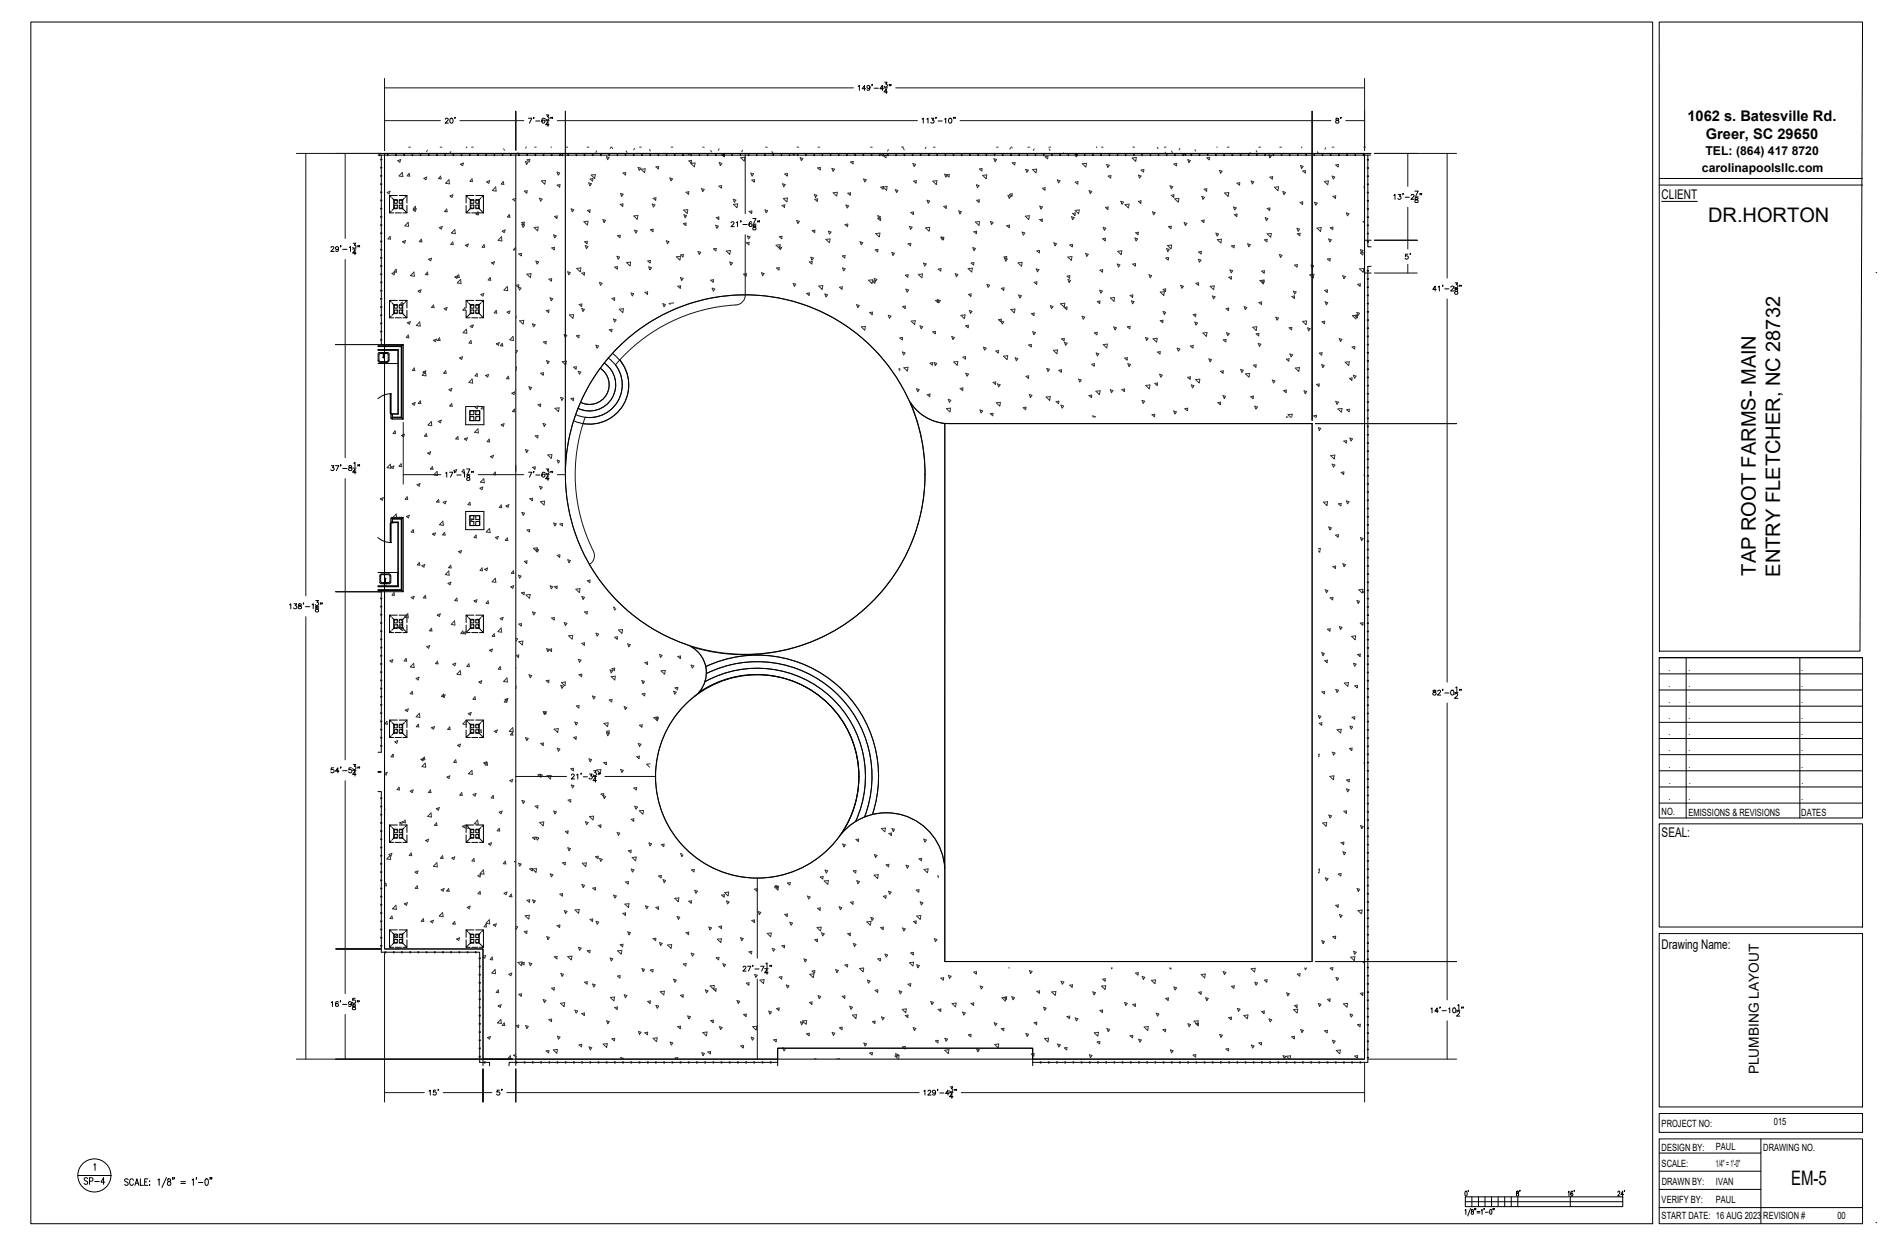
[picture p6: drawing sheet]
<svg xmlns="http://www.w3.org/2000/svg" width="914mm" height="610mm" viewBox="0 0 914 610" stroke-linecap="round" stroke-linejoin="round" font-family="sans-serif">
<defs><g id="words">
<g font-size="9.7">
<text x="827" y="107">DR.HORTON</text>
<text x="850" y="279" transform="rotate(-90 850 279)">TAP ROOT FARMS- MAIN</text>
<text x="862" y="279" transform="rotate(-90 862 279)">ENTRY FLETCHER, NC 28732</text>
<text x="867" y="574">EM-5</text>
</g>
<g font-size="7.1">
<text x="817" y="59">1062 s. Batesville Rd.</text>
<text x="826" y="67">Greer, SC 29650</text>
</g>
<text font-size="6.7" x="851" y="520" transform="rotate(-90 851 520)">PLUMBING LAYOUT</text>
<g font-size="6.5">
<text x="804" y="96">CLIENT</text>
<text x="909" y="133" transform="rotate(-90 909 133)">.</text>
<text x="804" y="405">SEAL:</text>
<text x="804" y="460">Drawing Name:</text>
<text x="909" y="593" transform="rotate(-90 909 593)">.</text>
</g>
<g font-size="5.9">
<text x="826" y="75">TEL: (864) 417 8720</text>
<text x="824" y="83">carolinapoolsllc.com</text>
</g>
<g font-size="4.8">
<text x="808" y="325">.</text>
<text x="817" y="325">.</text>
<text x="872" y="325">.</text>
<text x="808" y="333">.</text>
<text x="817" y="333">.</text>
<text x="872" y="333">.</text>
<text x="808" y="340">.</text>
<text x="817" y="340">.</text>
<text x="872" y="340">.</text>
<text x="808" y="348">.</text>
<text x="817" y="348">.</text>
<text x="872" y="348">.</text>
<text x="808" y="356">.</text>
<text x="817" y="356">.</text>
<text x="872" y="356">.</text>
<text x="808" y="364">.</text>
<text x="817" y="364">.</text>
<text x="872" y="364">.</text>
<text x="808" y="372">.</text>
<text x="817" y="372">.</text>
<text x="872" y="372">.</text>
<text x="808" y="380">.</text>
<text x="817" y="380">.</text>
<text x="872" y="380">.</text>
<text x="808" y="387">.</text>
<text x="817" y="387">.</text>
<text x="872" y="387">.</text>
<text x="804" y="395">NO.</text>
<text x="817" y="395">EMISSIONS &amp; REVISIONS</text>
<text x="872" y="395">DATES</text>
<text x="804" y="545">PROJECT NO:</text>
<text x="859" y="545">015</text>
<text x="804" y="557">DESIGN BY:</text>
<text x="831" y="557">PAUL</text>
<text x="854" y="557">DRAWING NO.</text>
<text x="804" y="565">SCALE:</text>
<text x="831" y="565">1/4&quot; = 1'-0&quot;</text>
<text x="804" y="574">DRAWN BY:</text>
<text x="831" y="574">IVAN</text>
<text x="804" y="583">VERIFY BY:</text>
<text x="831" y="583">PAUL</text>
<text x="804" y="590">START DATE: 16 AUG 2023</text>
<text x="854" y="590">REVISION #</text>
<text x="889" y="590">00</text>
</g>
</g></defs>
<!-- layer: 0 -->
<g fill="none" stroke="#000" stroke-width=".48">
<path d="M428 40h1v1a.8 .8 0 0 1 0 1 .8 .8 0 0 1-1 0M216 58v-1l1 1-2 2h2M220 57h.1M256 57h1l-1 3M258 57h.1M259 59h2M264 58v-1a1.1 1.1 0 0 0-2 1 1.1 1.1 0 0 0 1 2 1 1 0 0 0 0-2 .7 .7 0 0 0-1 1M264 58h2M264 56h2l-1 1a.8 .8 0 0 1 1 1 1 1 0 0 1-2 0M267 57h.1M268 57h-1M415 42l1-1v3"/>
<path d="M419 43h-2l1-2v3M421 42a.7 .7 0 0 1-1 1 .7 .7 0 0 1 0-1 .7 .7 0 0 1 1 0v2l-1-1M422 41v1M423 43h2M428 43h-2l1-2v3M428 43h2M430 45h-2l1-2v2M431 41l-1 1M431 41v1M446 58l1-1v3M449 58v-1v3M451 57h1l-1 1a.8 .8 0 0 1 1 1 .8 .8 0 0 1-1 1 .8 .8 0 0 1 0-1"/>
<path d="M453 57h.1M454 59h2M457 58l1-1v3M462 57h.1M647 57v1a1 1 0 0 1 1 0 1 1 0 0 1 0 2h-1a1.2 1.2 0 0 1 0-2 1.2 1.2 0 0 1 1 0zM649 57h.1M183 74h481M183 75h.1M184 75h.1M184 75h3M184 77h1M185 75v2"/>
<path d="M185 78v3M185 77h-1M186 74v89M187 75h1M188 75h-1M188 75h3M191 75h1M192 75h-1M192 75h3M195 75h1M196 75h-1M196 75h3"/>
<path d="M199 75h1M200 75h-1M200 75h3M203 75h1M204 75h-1M204 75h3M207 75h1M208 75h-1M208 75h3M211 75h1M212 75h-1M212 75h3"/>
<path d="M215 75h1M216 75h-1M216 75h3M219 75h1M220 75h-1M220 75h3M223 75h1M224 75h-1M224 75h3M227 75h1M228 75h-1M228 75h3"/>
<path d="M231 75h1M232 75h-1M232 75h3M235 75h1M236 75h-1M236 75h3M239 75h.1M240 75h3M243 75h.1M244 75h3M247 75h.1M248 75h3"/>
<path d="M250 74v442M251 75h.1M252 75h3M255 75h.1M255 75h4M259 75h.1M259 75h4M263 75h.1M263 75h4M266 60h-2l1-1v2M267 75h.1M267 75h4"/>
<path d="M271 75h.1M271 75h4M275 75h.1M275 75h4M279 75h.1M279 75h3M283 75h.1M283 75h3M287 75h.1M287 75h3M291 75h.1M291 75h3"/>
<path d="M295 75h.1M295 75h3M299 75h.1M299 75h3M303 75h.1M303 75h3M307 75h.1M307 75h3M311 75h.1M311 75h3M315 75h.1M315 75h3"/>
<path d="M318 75h1M319 75h-1M319 75h3M322 75h1M323 75h-1M323 75h3M326 75h1M327 75h-1M327 75h3M330 75h1M331 75h-1M331 75h3"/>
<path d="M334 75h1M335 75h-1M335 75h3M338 75h1M339 75h-1M339 75h3M342 75h1M343 75h-1M343 75h3M346 75h1M347 75h-1M347 75h3"/>
<path d="M350 75h1M351 75h-1M351 75h3M354 75h1M355 75h-1M355 75h3M358 75h1M359 75h-1M359 75h3M362 75h1M363 75h-1M363 75h3"/>
<path d="M366 75h1M367 75h-1M367 75h3M370 75h.1M371 75h3M374 75h.1M375 75h3M378 75h.1M379 75h3M382 75h.1M383 75h3M386 75h.1"/>
<path d="M386 75h4M390 75h.1M390 75h4M394 75h.1M394 75h4M398 75h.1M398 75h4M402 75h.1M402 75h4M406 75h.1M406 75h4M410 75h.1"/>
<path d="M410 75h3M414 75h.1M414 75h3M418 75h.1M418 75h3M422 75h.1M422 75h3M426 75h.1M426 75h3M430 75h.1M430 75h3M434 75h.1"/>
<path d="M434 75h3M438 75h.1M438 75h3M442 75h.1M442 75h3M445 75h1M446 75h-1M446 75h3M449 75h1M450 75h-1M450 75h3M453 75h1"/>
<path d="M454 75h-1M454 75h3M457 75h1M458 75h-1M458 75h3M461 75h1M462 75h-1M462 75h3M465 75h1M466 75h-1M466 75h3M469 75h1"/>
<path d="M470 75h-1M470 75h3M473 75h1M474 75h-1M474 75h3M477 75h1M478 75h-1M478 75h3M481 75h1M482 75h-1M482 75h3M485 75h1"/>
<path d="M486 75h-1M486 75h3M489 75h1M490 75h-1M490 75h3M493 75h1M494 75h-1M494 75h3M497 75h.1M498 75h3M501 75h.1M502 75h3"/>
<path d="M505 75h.1M506 75h3M509 75h.1M510 75h3M513 75h.1M513 75h4M517 75h.1M517 75h4M521 75h.1M521 75h4M525 75h.1M525 75h4"/>
<path d="M529 75h.1M529 75h4M533 75h.1M533 75h4M537 75h.1M537 75h3M541 75h.1M541 75h3M545 75h.1M545 75h3M549 75h.1M549 75h3"/>
<path d="M553 75h.1M553 75h3M557 75h.1M557 75h3M561 75h.1M561 75h3M565 75h.1M565 75h3M569 75h.1M569 75h3M572 75h1M573 75h-1"/>
<path d="M573 75h3M576 75h1M577 75h-1M577 75h3M580 75h1M581 75h-1M581 75h3M584 75h1M585 75h-1M585 75h3M588 75h1M589 75h-1"/>
<path d="M589 75h3M592 75h1M593 75h-1M593 75h3M596 75h1M597 75h-1M597 75h3M600 75h1M601 75h-1M601 75h3M604 75h1M605 75h-1"/>
<path d="M605 75h3M608 75h1M609 75h-1M609 75h3M612 75h1M613 75h-1M613 75h3M616 75h1M617 75h-1M617 75h3M620 75h1M621 75h-1"/>
<path d="M621 75h3M624 75h.1M625 75h3M628 75h.1M629 75h3M632 75h.1M633 75h3M636 75h.1M637 75h3M640 75h.1M640 75h4M644 75h.1"/>
<path d="M644 75h4M648 75h.1M648 75h4M652 75h.1M652 75h4M656 75h.1M656 75h4M660 75h.1M660 75h4M661 74v439h-411M662 77v1M662 75v2"/>
<path d="M662 78v3M184 97h1M184 93h1M184 89h1M184 85h1M184 81h1M185 82v3M185 86v3M185 90v3M185 94v3M185 98v3M185 97h-1"/>
<path d="M185 93h-1M185 89h-1M185 85h-1M185 81h-1M189 95v8v-1M190 96l1 1M191 97h1v1h-1zM191 99h1v2h-1zM192 95h-3v1M192 97h-1v4h1M193 97h2v1h-2zM193 99h2v2h-2z"/>
<path d="M193 95h4M193 97h2v4h-2M196 96l-1 1M197 95l-1 1M197 95v3M197 99v4M226 99v4l2-2M226 95v3M227 96l1 1M228 97h1v1h-1zM228 99h1v2h-1zM229 95h-3v1"/>
<path d="M229 97h-1v4h1M230 97h2v1h-2zM230 99h2v2h-2zM230 95h4M230 97h2v4h-2M233 96l-1 1M233 96l1-1v8M662 97h.1M662 93h.1M662 89h.1M662 85v1M662 81v1"/>
<path d="M662 82v3M662 86v3M662 90v3M662 94v3M662 98v3M675 95v-1v3M677 94h1l-1 1a.8 .8 0 0 1 1 1 .8 .8 0 0 1-1 0M679 94h.1M680 96h2M683 95l1-1v1l-1 2h2M685 93h1l-1 2M685 95h1"/>
<path d="M685 96v1a1 1 0 0 1 1 0 1 1 0 0 1 0 1h-1l1-2zM688 94h-1M688 94h.1M160 120l1-1 1 1-2 2h2M165 119v1M169 120l1-1v3M171 118h1v1a.8 .8 0 0 1 0 1 .8 .8 0 0 1-1 0M173 119v1M174 119v1M184 117h1M184 113h1M184 109h1"/>
<path d="M184 105h1M184 101h1M185 102v3M185 105v4M185 109v4M185 113v4M185 117v4M185 117h-1M185 113h-1M185 109h-1M185 105h-1M185 101h-1"/>
<path d="M189 103h2M191 101l-1 1M191 103h3M195 101l2 2h-2M226 103h2M228 103h3M232 101l2 2h-2M354 108l1-1v1l-1 2h1M356 108l1-1v3M359 107l-1 1M360 109h2M364 108v-1a1.1 1.1 0 0 0-1 2 1.1 1.1 0 0 0 1 1 1 1 0 0 0 0-2 .7 .7 0 0 0-1 1"/>
<path d="M364 106h2l-1 2M364 109h2M365 109v1a1 1 0 0 1 1 0 1 1 0 0 1 0 1h-2l2-1zM367 107v1M368 107l-1 1M661 116h3M662 117h.1M662 113h.1M662 109h.1M662 105h.1M662 101h.1M662 118v2h2"/>
<path d="M662 102v3M662 106v3M662 110v3M662 114v3M164 120a.7 .7 0 0 1-1 1 .7 .7 0 0 1 0-1 .7 .7 0 0 1 1 0v2l-1-1M166 121h2M171 121h1M172 123h-1l1-2v2M184 137h1M184 133h1M184 129h1M184 125h1"/>
<path d="M184 121h1M185 121v4M185 125v4M185 129v3M185 133v3M185 137v3M185 137h-1M185 133h-1M185 129h-1M185 125h-1M185 121h-1M661 132h3"/>
<path d="M662 139h.1M662 135h.1M662 131h.1M662 132v3M662 136v3M662 140v3M664 129h-2v2M682 123h-2v1a1 1 0 0 1 2 0 .8 .8 0 0 1-1 1 .8 .8 0 0 1-1 0M683 123h.1M696 139h1v2M698 138v1M699 140h2"/>
<path d="M702 139h1h1l-2 2h2M704 140h2M704 137h2l-1 1a.8 .8 0 0 1 0 1 .8 .8 0 0 1-1 0M707 138v1M184 156l1 1M184 152l1 1M184 148l1 1M184 144l1 1M184 141h1M185 141v3M185 145v3M185 149v3"/>
<path d="M185 153v3M185 157v3M185 156l-1 1M185 152l-1 1M185 148l-1 1M185 144l-1 1M185 141h-1M189 145v9v-1M189 154h2M190 147l1 1M191 148h1v1h-1zM191 150h1v2h-1z"/>
<path d="M191 152l-1 1M191 154h3M192 145h-3v1M192 147h-1v5h1M193 148h2v1h-2zM193 150h2v2h-2zM193 147h2v5h-2M193 145h4M195 152l2 2h-2M196 147l-1 1M197 145v4M197 150v4"/>
<path d="M197 145l-1 1M226 150v4l2-2M226 145v4M226 154h2M227 147l1 1M228 148h1v1h-1zM228 150h1v2h-1zM228 154h3M229 145h-3v1M229 147h-1v5h1M230 148h2v1h-2zM230 150h2v2h-2z"/>
<path d="M230 147h2v5h-2M230 145h4M232 152l2 2h-2M233 147l-1 1M233 146l1-1v9M662 159h.1M662 155h.1M662 151h.1M662 147h.1M662 143h.1M662 144v3M662 147v4"/>
<path d="M662 151v4M662 155v4M662 159v4M695 140h-1l1-1v2M704 140v1l2 1a.8 .8 0 0 1-1 1 .8 .8 0 0 1-1-1l2-1v-1zM183 169h10v31h-3v2h5M183 168h11v34h-4M183 167h12M183 169h10v32h-3M183 176h10M183 170h10M184 171l-1 1v2l1 1"/>
<path d="M184 171h2M184 164l1 1M184 160l1 1M185 161v3M185 165v2M185 171h.1M185 164l-1 1M185 160l-1 1M186 172h.1M186 173v-2v2M186 171h2v1M186 171h.1"/>
<path d="M188 174l-1 1h-3M188 172v2M188 171h-5v4h1h3l1-1M188 171v3M195 167v35v1h-5M195 167v36M291 178a10 10 0 0 1 3 13 10 10 0 0 1-13 4M292 176a13 13 0 0 1 4 17 13 13 0 0 1-16 5M294 173a16 16 0 0 1 5 21 16 16 0 0 1-20 7M296 171a19 19 0 0 1 6 25 19 19 0 0 1-24 8M662 179h.1M662 175h.1"/>
<path d="M662 171h.1M662 167h.1M662 163h.1M662 163v4M662 167v4M662 171v3M662 175v3M662 179v3M186 198v138M189 191v9zM189 191h-3l-3 2M225 197h9v9h-9z"/>
<path d="M227 199h2v2h-2zM227 199h5v5h-5zM230 199h2v2h-2zM662 198v1M662 194v1M662 190v1M662 187h.1M662 183h.1M662 183v3M662 187v3M662 191v3M662 195v3"/>
<path d="M662 199v3M189 200h1v3l-1-1zM227 202h2v2h-2zM230 202h2v2h-2zM457 205a23 23 0 0 1-16-10 88 88 0 0 1-16 93 88 88 0 0 1-90 25 14 14 0 0 1 3 22 49 49 0 0 1 63 6 49 49 0 0 1 6 63 28 28 0 0 1 31-9 28 28 0 0 1 19 25v-215M457 205h178v261h-178zM662 218v1M662 214v1M662 210v1M662 206v1M662 202v1M662 203v3"/>
<path d="M662 207v3M662 211v3M662 215v3M662 219v3M160 225h2l-1 1a.8 .8 0 0 1 1 1 .8 .8 0 0 1-1 1 .8 .8 0 0 1-1-1M162 225h2l-1 3M165 225v1M166 227h2M169 226l1 1a.7 .7 0 0 1-1 1 .7 .7 0 0 1 0-1l1-1zM171 227h1M171 224h1v2M172 229h-1l1-2v2"/>
<path d="M173 225v1M174 225v1M216 229v2M218 229h1l-1 2M220 228v1M221 230h2M224 229h1v2M226 227h1l-1 2M226 230h1M226 230v1a1 1 0 0 1 1 0 1 1 0 0 1 0 1h-1l1-1zM228 228v1M229 228v1"/>
<path d="M256 229h1l-1 2M258 228v1M259 230h2M264 229a1.1 1.1 0 0 0-2 1 1.1 1.1 0 0 0 2 1 .7 .7 0 0 0-1-1 .7 .7 0 0 0-1 0M264 230h2M264 227h2l-1 1a.8 .8 0 0 1 1 1 1 1 0 0 1-2 0M266 232h-2l1-2v3M267 228v1M268 228l-1 1M662 238v1M662 234v1M662 230v1"/>
<path d="M662 226v1M662 222v1M662 223v3M662 227v3M662 231v3M662 235v3M662 239v3M189 253v10zM189 251h1v2h-1zM190 251l5-1v1M190 253h3M190 253h3v31h-10"/>
<path d="M190 251h4v35h-11M193 253v31M195 251v35v1h-12M195 251h-5v2h3M195 250v37M225 248h9v8h-9zM227 250h2v2h-2zM227 253h2v1h-2zM227 250h5v4h-5zM230 250h2v2h-2zM230 253h2v1h-2zM662 258h.1"/>
<path d="M662 254h.1M662 250h.1M662 246h.1M662 242h.1M662 243v3M662 247v3M662 251v3M662 255v3M662 259v3M183 260l3 2 3 1M183 277h9v7M188 278l1 1v3h-1"/>
<path d="M188 278l-4 1v3h2M662 278h.1M662 274h.1M662 270h.1M662 266h.1M662 262h.1M662 263v3M662 267v3M662 271v3M662 274v4M662 278v4M140 293l1-1v3"/>
<path d="M142 292h2l-1 1a1.1 1.1 0 0 1 1 2 1.1 1.1 0 0 1-2-1M145 292v1l1 1a.8 .8 0 0 1-1 1 1 1 0 0 1 0-2h1zM147 292v1M148 294h2M151 293l1-1v3M153 294h1M153 291h1l-1 1a.8 .8 0 0 1 1 1 .8 .8 0 0 1-1 0M153 294v1a1 1 0 0 1 1 0 1 1 0 0 1 0 1h-1v-1h1zM155 292v1M156 292v1M183 284h9M183 286h12"/>
<path d="M184 290h1M184 293l1 1M184 297l1 1M184 283v-1v-4h4l1 1v3l-1 1M185 283h4M185 287v2M185 290v3M185 294v3M185 298v3M185 290h-1M185 293l-1 1M185 297l-1 1"/>
<path d="M186 282v1M186 281v2zM187 282v1M188 282h-1M189 298v8v-1M190 299l1 1M192 298h-3v1M192 300h-1v4h1M193 300h2v4h-2M193 298h4M196 299l-1 1M197 298v3"/>
<path d="M197 298l-1 1M226 298v3M227 299l1 1M229 298h-3v1M229 300h-1v4h1M230 300h2v4h-2M230 298h4M233 299l-1 1M233 299l1-1v8M662 298h.1M662 294h.1M662 290h.1"/>
<path d="M662 286h.1M662 282h.1M662 282v4M662 286v4M662 290v4M662 294v4M662 298v3M184 301l1 1M184 305l1 1M184 309l1 1M184 313l1 1M184 317l1 1"/>
<path d="M185 302v3M185 306v3M185 310v3M185 314v3M185 318v3M185 301l-1 1M185 305l-1 1M185 309l-1 1M185 313l-1 1M185 317l-1 1M186 301v-227h475v439h-161v-5h-124v5h-142v-54h-48v-140M189 306h2"/>
<path d="M191 300h1v2h-1zM191 303h1v1h-1zM191 304l-1 1M191 306h3M193 300h2v2h-2zM193 303h2v1h-2zM195 304l2 2h-2M197 303v3M226 303v3l2-2M226 306h2M228 300h1v2h-1zM228 303h1v1h-1z"/>
<path d="M228 306h3M230 300h2v2h-2zM230 303h2v1h-2zM232 304l2 2h-2M662 317v1M662 314h.1M662 310h.1M662 306h.1M662 302h.1M662 302v3M662 306v3M662 310v3"/>
<path d="M662 314v3M662 318v3M184 321l1 1M184 325l1 1M184 329l1 1M184 333l1 1M184 337l1 1M185 322v3M185 326v3M185 330v3M185 334v3M185 338v3"/>
<path d="M185 321l-1 1M185 325l-1 1M185 329l-1 1M185 333l-1 1M185 337l-1 1M341 330a52 52 0 0 1 61 8 52 52 0 0 1 12 60M342 323a59 59 0 0 1 64 9 59 59 0 0 1 16 62M342 326a56 56 0 0 1 62 9 56 56 0 0 1 15 61M662 337v1M662 333v1M662 329v1M662 325v1"/>
<path d="M662 321v1M662 322v3M662 326v3M662 330v3M662 334v3M662 338v3M694 334v1l1 1a.8 .8 0 0 1-1 1 1 1 0 0 1 0-2h1zM696 335v-1l1 1-1 2h1M698 334h.1M699 336h2M704 335h2M704 336h1h1l-2 2h2"/>
<path d="M705 333v2M707 334h.1M184 341l1 1M184 345h1M184 349h1M184 353h1M184 357h1M185 342v3M185 346v3M185 350v3M185 354v3M185 358v3"/>
<path d="M185 341l-1 1M185 345h-1M185 349h-1M185 353h-1M185 357h-1M189 349v8v-1M189 357h2M190 350l1 1M191 351h1v1h-1zM191 353h1v2h-1zM191 355l-1 1M191 357h3"/>
<path d="M192 349h-3v1M192 351h-1v4h1M193 351h2v1h-2zM193 353h2v2h-2zM193 351h2v4h-2M193 349h4M195 355l2 2h-2M196 350l-1 1M197 349v3M197 353v4M197 349l-1 1M226 353v4l2-2"/>
<path d="M226 349v3M226 357h2M227 350l1 1M228 351h1v1h-1zM228 353h1v2h-1zM228 357h3M229 349h-3v1M229 351h-1v4h1M230 351h2v1h-2zM230 353h2v2h-2zM230 351h2v4h-2M230 349h4"/>
<path d="M232 355l2 2h-2M233 350l-1 1M233 350l1-1v8M662 357v1M662 353v1M662 349v1M662 345v1M662 341v1M662 342v3M662 346v3M662 350v3M662 354v3"/>
<path d="M662 358v3M162 372h-2v1a.8 .8 0 0 1 1 0 .8 .8 0 0 1 0 1 .8 .8 0 0 1-1 0M164 373h-2l2-1v2M165 371v1M166 373h2M170 372h-1v1a.8 .8 0 0 1 1 0 .8 .8 0 0 1 0 1 .8 .8 0 0 1-1 0M171 373h1M171 370h1v1a.8 .8 0 0 1 0 1 .8 .8 0 0 1-1 0M172 375h-1l1-2v3M173 371v1M174 371v1M183 374h2h-2"/>
<path d="M184 361h1M185 361v3h-2M185 361h-1M186 371v88h48v57M277 375h1l-1 2h1M279 375h1v2M281 374v1M282 376h2M285 375h2l-1 1a.8 .8 0 0 1 1 1 1 1 0 0 1-2 0M287 376h2M287 373h2l-1 1a.8 .8 0 0 1 1 1 1 1 0 0 1-2 0M289 378h-2l1-2v3"/>
<path d="M290 374v1M662 377h.1M662 373h.1M662 369h.1M662 365v1M662 361v1M662 362v3M662 366v3M662 370v3M662 374v3M662 378v3M183 383h2v3"/>
<path d="M184 386l1 1M184 390l1 1M184 394l1 1M184 398l1 1M185 387v3M185 391v3M185 395v3M185 399v3M185 386l-1 1M185 390l-1 1M185 394l-1 1M185 398l-1 1"/>
<path d="M189 399v9v-1M192 399h-3v1M193 399h4M197 399v4M197 399l-1 1M226 399v4M229 399h-3v1M230 399h4M662 397h.1M662 393h.1M662 389h.1M662 385h.1"/>
<path d="M662 381h.1M662 382v3M662 386v3M662 390v3M662 394v3M662 398v3M184 402l1 1M184 406l1 1M184 410l1 1M184 414l1 1M184 418h1M185 403v3"/>
<path d="M185 407v3M185 411v3M185 415v3M185 419v3M185 402l-1 1M185 406l-1 1M185 410l-1 1M185 414l-1 1M185 418h-1M189 408h2M190 401l1 1M191 402h1v1h-1z"/>
<path d="M191 404h1v2h-1zM191 406l-1 1M191 408h3M192 401h-1v5h1M193 402h2v1h-2zM193 404h2v2h-2zM193 401h2v5h-2M195 406l2 2h-2M196 401l-1 1M197 404v4M226 404v4l2-2M226 408h2"/>
<path d="M227 401l1 1M228 402h1v1h-1zM228 404h1v2h-1zM228 408h3M229 401h-1v5h1M230 402h2v1h-2zM230 404h2v2h-2zM230 401h2v5h-2M232 406l2 2h-2M233 401l-1 1M233 400l1-1v9M662 417h.1"/>
<path d="M662 413h.1M662 409h.1M662 405h.1M662 401h.1M662 401v4M662 405v4M662 409v4M662 413v4M662 417v4M184 422h1M184 426h1M184 430h1"/>
<path d="M184 434h1M184 438h1M185 423v3M185 427v3M185 431v3M185 434v4M185 438v4M185 422h-1M185 426h-1M185 430h-1M185 434h-1M185 438h-1"/>
<path d="M662 437h.1M662 433h.1M662 429h.1M662 425h.1M662 421h.1M662 421v4M662 425v3M662 429v3M662 433v3M662 437v3M184 442h1M184 446h1"/>
<path d="M184 450h1M184 454h1M184 458h1M185 442v4M185 446v4M185 450v4M185 454v3M185 458v3h1M185 442h-1M185 446h-1M185 450h-1M185 454h-1"/>
<path d="M185 458h-1M189 450v9v-1M189 459h2M190 451l1 2M191 453h1v1h-1zM191 455h1v1h-1zM191 456l-1 1M191 459h3M192 450h-3v1M192 452h-1v5h1M193 453h2v1h-2zM193 455h2v1h-2z"/>
<path d="M193 452h2v5h-2M193 450h4M195 456l2 3h-2M196 451l-1 2M197 450v4M197 455v4M197 450l-1 1M226 455v4l2-3M226 450v4M226 459h2M227 451l1 2M228 453h1v1h-1z"/>
<path d="M228 455h1v1h-1zM228 459h3M229 450h-3v1M229 452h-1v5h1M230 453h2v1h-2zM230 455h2v1h-2zM230 452h2v5h-2M230 450h4M232 456l2 3h-2M233 451l-1 2M233 451l1-1v9M662 456v1"/>
<path d="M662 452v1M662 448v1M662 444v1M662 441h.1M662 441v3M662 445v3M662 449v3M662 453v3M662 457v3M186 461h1M187 461h-1M187 461h3"/>
<path d="M190 461h1M191 461h-1M191 461h3M194 461h1M195 461h-1M195 461h3M198 461h1M199 461h-1M199 461h3M202 461h1M203 461h-1M203 461h3"/>
<path d="M206 461h1M207 461h-1M207 461h3M210 461h1M211 461h-1M211 461h3M214 461h1M215 461h-1M215 461h3M218 461h1M219 461h-1M219 461h3"/>
<path d="M222 461h1M223 461h-1M223 461h3M226 461h1M227 461h-1M227 461h3M230 461h1M231 461h-1M231 461h1v3M232 464h1M232 468h1M232 472h1"/>
<path d="M232 476h1M232 480h1M232 464v3M232 468v3M232 472v3M232 476v3M233 464h-1M233 468h-1M233 472h-1M233 476h-1M233 480h-1M360 468h1l-1 2h1"/>
<path d="M362 468h1l-1 2M364 467v1M365 469h2M368 468h2l-1 2M370 469h2M371 467v-1v3M372 471h-2l1-2v3M373 467v1M374 467l-1 1M662 476v1M662 472v1M662 468v1"/>
<path d="M662 464v1M662 460v1M662 461v3M662 465v3M662 469v3M662 473v3M662 477v3M160 485h1v2M164 485a1.1 1.1 0 0 0-2 1 1.1 1.1 0 0 0 2 1 .7 .7 0 0 0 0-1 1.1 1.1 0 0 0-2 1M165 485h.1M166 486h2M170 486a.7 .7 0 0 1-1 0 .7 .7 0 0 1 0-1 .7 .7 0 0 1 1 0v2h-1"/>
<path d="M171 486h1M171 487l1 1a.7 .7 0 0 1-1 1 .7 .7 0 0 1 0-1l1-1zM172 483h-1v1a.9 .9 0 0 1 1 0 1 1 0 0 1 0 2 .9 .9 0 0 1-1-1M173 485h.1M174 485h.1M232 484h1M232 488h1M232 492h1M232 496h1M232 499l1 1M232 480v3M232 484v3"/>
<path d="M232 488v3M232 492v3M232 496v3M233 484h-1M233 488h-1M233 492h-1M233 496h-1M233 499l-1 1M662 496h.1M662 492v1M662 488v1M662 484v1"/>
<path d="M662 480v1M662 481v3M662 485v3M662 489v3M662 493v3M662 497v3M693 488v2M696 490h-1l1-2v2M697 488h.1M698 489h2M701 488h1v2M705 489h2"/>
<path d="M705 490h1h1l-2 2h2M706 487v-1v3M708 488h-1M708 488h.1M232 503l1 1M232 507l1 1M232 511l1 1M232 500v3M232 504v3M232 508v3M232 512v2h2M233 503l-1 1"/>
<path d="M233 507l-1 1M233 511l-1 1M234 514l1 1M235 514l-1 1M235 514h2v2M250 514h-3l-1 2M250 514v1M250 514h3M254 514v1M254 514h3M258 514v1M258 514h3"/>
<path d="M262 514v1M262 514h3M266 514v1M266 514h3M270 514v1M270 514h3M274 514v1M274 514h3M278 514v1M278 514h3M282 514v1M282 514h3"/>
<path d="M285 514l1 1M286 514l-1 1M286 514h3M289 514l1 1M290 514l-1 1M290 514h3M293 514l1 1M294 514l-1 1M294 514h3M297 514l1 1M298 514l-1 1M298 514h3"/>
<path d="M301 514l1 1M302 514l-1 1M302 514h3M305 514l1 1M306 514l-1 1M306 514h3M309 514l1 1M310 514l-1 1M310 514h3M313 514l1 1M314 514l-1 1M314 514h3"/>
<path d="M317 514l1 1M318 514l-1 1M318 514h3M321 514l1 1M322 514l-1 1M322 514h3M325 514l1 1M326 514l-1 1M326 514h3M329 514l1 1M330 514l-1 1M330 514h3"/>
<path d="M333 514l1 1M334 514l-1 1M334 514h3M337 514l1 1M338 514l-1 1M338 514h3M341 514l1 1M342 514l-1 1M342 514h3M345 514l1 1M346 514l-1 1M346 514h3"/>
<path d="M349 514v1M350 514h3M353 514v1M354 514h3M357 514v1M358 514h3M361 514v1M362 514h3M365 514v1M365 514h4M369 514v1M369 514h4"/>
<path d="M373 514v1M373 514h3M376 516v-8h124v8M500 514h3M503 514l1 1M504 514l-1 1M504 514h3M507 514l1 1M508 514l-1 1M508 514h3M511 514l1 1M512 514l-1 1"/>
<path d="M512 514h3M515 514l1 1M516 514l-1 1M516 514h3M519 514l1 1M520 514l-1 1M520 514h3M523 514l1 1M524 514l-1 1M524 514h3M527 514l1 1M528 514l-1 1"/>
<path d="M528 514h3M531 514l1 1M532 514l-1 1M532 514h3M535 514l1 1M536 514l-1 1M536 514h3M539 514l1 1M540 514l-1 1M540 514h3M543 514l1 1M544 514l-1 1"/>
<path d="M544 514h3M547 514l1 1M548 514l-1 1M548 514h3M551 514l1 1M552 514l-1 1M552 514h3M555 514v1M556 514h3M559 514v1M560 514h3M563 514v1"/>
<path d="M564 514h3M567 514v1M568 514h3M571 514v1M571 514h4M575 514v1M575 514h4M579 514v1M579 514h4M583 514v1M583 514h4M587 514v1"/>
<path d="M587 514h4M591 514v1M591 514h4M595 514v1M595 514h3M599 514v1M599 514h3M603 514v1M603 514h3M607 514v1M607 514h3M611 514v1"/>
<path d="M611 514h3M615 514v1M615 514h3M619 514v1M619 514h3M623 514v1M623 514h3M627 514v1M627 514h3M630 514l1 1M631 514l-1 1M631 514h3"/>
<path d="M634 514l1 1M635 514l-1 1M635 514h3M638 514l1 1M639 514l-1 1M639 514h3M642 514l1 1M643 514l-1 1M643 514h3M646 514l1 1M647 514l-1 1M647 514h3"/>
<path d="M650 514l1 1M651 514l-1 1M651 514h3M654 514l1 1M655 514l-1 1M655 514h3M658 514l1 1M659 514l-1 1M662 512h.1M662 508h.1M662 504h.1M662 500h.1"/>
<path d="M662 513v1h-3M662 501v3M662 505v3M662 509v3M208 528v2M211 528h-1v1a.8 .8 0 0 1 1 0 .8 .8 0 0 1 0 1 .8 .8 0 0 1-1 0M212 528h.1M242 528h-1v1a.8 .8 0 0 1 1 0 .8 .8 0 0 1 0 1 1 1 0 0 1-2 0M243 528h.1M447 528h1v2M449 528h1l1 1-2 1h2M453 529a.7 .7 0 0 1-1 0 .7 .7 0 0 1 0-1 .7 .7 0 0 1 1 0v2h-2"/>
<path d="M454 528h.1M455 529h2M459 529h-1l1-1v2M460 529h1M460 526h1l-1 1a.8 .8 0 0 1 1 1 .8 .8 0 0 1-1 0M461 531h-1l1-2v3M462 528h.1M463 528h.1M38 569h16M42 571v-1l-1 1 1 1v1h-1M43 572h2v-2h-2v3M45 564l1-1v4"/>
<path d="M46 572h2M51 572h-2l1-2v3M62 571h-1h-1l2 2a.9 .9 0 0 1 0 1 1.1 1.1 0 0 1-2-1M65 572a1.1 1.1 0 0 0-2-1 .9 .9 0 0 0 0 1v1a.9 .9 0 0 0 0 1 1.1 1.1 0 0 0 2-1M65 574l1-3 1 3M66 573h1M68 571v3h1M70 572h1M72 571h-2v3h2M72 572h.1M72 574h.1M76 571h1v3"/>
<path d="M81 570l-3 5M81 571v1a1.2 1.2 0 0 1 2 1 1.2 1.2 0 0 1-1 1 1 1 0 0 1-1-1 1 1 0 0 1 1-1v-1zM84 570l-1 1M84 570v1M88 572h2M88 573h2M93 571h1v3M95 570v1M96 573h2M100 571a1.4 1.4 0 0 1 1 1 1.4 1.4 0 0 1-1 2zM102 570v1M103 570l-1 1"/>
<path d="M709 580h77v4h-77zM709 577h1a1.2 1.2 0 0 1 0 1 1.2 1.2 0 0 1-1 1zM711 576v1M712 580v4M716 580v4M719 580v4M722 580v4M725 580v4M728 580v4M732 580v4M734 577v1a.7 .7 0 0 1 1 0 .7 .7 0 0 1 0 1 .7 .7 0 0 1-1 0l1-2zM735 580v4"/>
<path d="M736 576v1M759 577v2M760 580v4M761 577l-1 1 1 1v-1h-1M762 576v1M783 577h1l-1 2h1M786 578h-1v-1v2M786 576v1M709 586h1v2M709 582h77M712 585l-2 4M712 586l1 1a.7 .7 0 0 1 0 1 .7 .7 0 0 1-1 0 .7 .7 0 0 1 1-1v-1z"/>
<path d="M714 585v1M715 587h1M717 586v2M718 585v1M719 587h1M721 586a1.1 1.1 0 0 1 1 1 1.1 1.1 0 0 1-1 1zM723 585v1"/>
<circle cx="219" cy="58" r="1.1"/>
<circle cx="460" cy="58" r="1.1"/>
<circle cx="185" cy="171" r=".2"/>
<circle cx="186" cy="173" r=".3"/>
<circle cx="186" cy="171" r=".2"/>
<circle cx="361" cy="230" r="87"/>
<circle cx="186" cy="282" r=".2"/>
<circle cx="186" cy="280" r=".3"/>
<circle cx="187" cy="282" r=".2"/>
<circle cx="703" cy="335" r="1.1"/>
<circle cx="367" cy="376" r="49"/>
<circle cx="704" cy="489" r="1.1"/>
<circle cx="46" cy="569" r="8"/>
</g>
<g fill="none" stroke="#333" stroke-width=".48">
<path d="M192 78l2-1v2zM198 71h1M207 73h.1M213 71h1M218 73v1M223 80l1-1v1zM226 71v1M228 71h1M244 72v1M251 74h.1M254 78l2 1-1 1zM255 71l-1 1"/>
<path d="M255 77h1v1zM259 71h1M267 71h.1M272 74h-1l1 1v-1M274 71h1M284 71h1M289 73l-1 1M294 76h1l-1 1zM296 71l-1 1M296 71l1 1M303 73v1M307 72v1"/>
<path d="M310 71h.1M314 72l1 1M321 74h.1M325 71h1M333 74v1l1-1M333 78h2v1zM334 79h2v2zM340 71h1M344 73v1M348 79h1v1zM348 72v1M349 75h2v1z"/>
<path d="M359 76h2l-1 2zM359 73h.1M371 71h.1M374 73v1M383 74l1 1 1-1M386 71h1M387 76l2 1-1 1zM396 71h1M412 78h1v1zM421 71h1M423 74h.1M427 74v1l1-1h-1"/>
<path d="M428 75h1v1zM430 72v1M437 71h.1M437 72l1 1M442 79l1 1-1 1zM448 71v1M452 71h1M481 77h1v1zM482 71h1M489 71v1M490 71v1M490 79h1v1z"/>
<path d="M498 71h.1M501 72l-1 1M506 76h1v1zM508 71h1M508 72v1M515 74h.1M520 75h2l-1 1zM524 79h2v2zM531 71v1M533 71h1M536 80h1l-1 1zM548 76h2v2z"/>
<path d="M548 71h1M560 71l1 1M564 71h.1M564 74h.1M567 73v1M568 79h2l-1 1zM571 72v1M573 74l1 1v-1M575 77l1 1v1zM578 72l1 1M584 76h2l-1 1zM589 71h.1"/>
<path d="M594 71h1M601 74h.1M605 74h.1M608 73v1M609 71h1M614 75h1v1zM619 71h1M630 71v1M638 73v1M642 72h-1M645 71h1M647 80h1v1z"/>
<path d="M660 71h1M187 93h2l-1 1zM195 84v2l-2-1zM198 84v1h-1zM201 100v1h-1zM205 86h2l-1 1zM213 85l1 2-2-1zM217 87l1 2h-2zM218 95l1-1v2zM228 87l1 1h-2zM236 88l1-1v2zM240 91v2l-2-1z"/>
<path d="M244 88v1h-1zM248 97l2-1-1 1zM254 93l1-1v2zM261 96h1v1zM262 88l2-1v2zM270 83l1 1-1 1zM270 90l1-1v2zM285 89h1v1zM286 87l1-1v2zM286 85h2v1zM300 99h2l-1 1zM300 94h2l-1 1z"/>
<path d="M302 84h1v1zM309 81h1l-1 2zM310 82h2v2zM316 99h1l-1 1zM316 96h2l-1 1zM318 81h1v1zM324 86l2 1-1 1zM332 93h1v1zM340 91l1 1-1 1zM348 90h1v1zM355 96l1 1-1 1zM355 99h2v2z"/>
<path d="M363 84h2l-1 1zM364 87h1v1zM379 99h1v1zM379 89h1l-1 1zM379 96h2v2zM380 84h1v1zM394 94l1 1v1zM394 97l2-1v2zM396 81h1v1zM403 81l1 1-1 1zM403 93h2v2zM410 99l1 1-1 1z"/>
<path d="M410 94l2-1v2zM418 87h1v1zM426 91l2-1v2zM427 91l2-1v2zM433 92h2l-1 1zM442 88l2-1-1 2zM449 97h1l-1 1zM452 88l2-1-1 2zM457 100h1v1zM457 84l2 1-1 1zM458 85l1-1v2zM473 89l1 1-1 1z"/>
<path d="M473 97h1v1zM474 82h1v1zM476 85h2l-1 2zM488 95h1v1zM489 94h1v1zM497 82h1l-1 1zM500 82h2v2zM503 100h2l-1 1zM505 91h1v1zM512 87l1 1-1 1zM521 88h1v1zM527 92l1 1v1z"/>
<path d="M536 85h2v1zM543 97l1 1-1 1zM545 99h2l-1 2zM551 97h1v2zM551 85h1v1zM552 82h2v1zM566 90h2l-1 1zM567 95l1-1v2zM569 96h2l-1 2zM582 95l1 1-1 1zM583 92l1-1v2zM590 82l2 1-1 1z"/>
<path d="M593 93h2v2zM599 89l1-1v2zM606 88h1l-1 1zM615 86h1v1zM617 91l2-1v2zM621 93h1v1zM629 98h2v1zM630 80l1 1-1 1zM631 83h1v1zM636 98h2l-1 1zM641 88h2v1zM645 85l1 1-1 1z"/>
<path d="M645 95h2l-1 1zM661 91h.1M189 114v2h-1zM195 117l1-1v2zM198 108v2l-2-1zM200 102l1-1v1zM204 116v1h-1zM213 110h1v1zM216 101v2l-1-1zM219 117v1h-1zM220 111v2h-2zM225 119l2-1-1 1z"/>
<path d="M230 103h2l-1 1zM231 103l1 1h-2zM234 118l1 2h-2zM243 115v2l-2-1zM243 112l2-1-1 2zM247 104v1h-1zM252 108h2v1zM253 109h1l-1 1zM259 110h2l-1 2zM268 114h1v1zM268 105h2v1zM276 101l2 1-1 1z"/>
<path d="M283 107h2l-1 2zM283 117h1v1zM283 119h2l-1 1zM284 102h2v1zM292 106l1 1-1 1zM299 114h1v1zM307 105l2-1-1 2zM307 111l1 1v1zM315 111h1v1zM323 117h1l-1 1zM331 108h1v1zM331 102h2v1z"/>
<path d="M331 104h1v1zM346 109l2 1-1 1zM347 105h1v1zM361 118l2-1v2zM362 114l1 1-1 1zM363 102h1v1zM370 102h2l-1 1zM376 119l2-1-1 2zM377 119l1 1v1zM377 115l2-1-1 2zM386 107h1l-1 1zM393 112l1-1v2z"/>
<path d="M400 116h2v2zM401 112h1v1zM409 109h1v1zM416 117l2 1-1 1zM424 113h2v2zM425 104l1 1-1 1zM425 106h1v1zM440 118h1v1zM440 110h2l-1 1zM441 103h1v1zM448 110h2v2zM455 115h2v1z"/>
<path d="M456 115h1l-1 1zM464 102l1 1v1zM471 120h1l-1 1zM471 112h2v1zM474 109l-2-2h2v2M479 107l2 1-1 1zM487 109h2v1zM495 112l1 1-1 1zM496 105l2-1v2zM503 106h2l-1 1zM510 118h1v1zM518 119l1-1v2z"/>
<path d="M519 105h1l-1 1zM519 103h2l-1 1zM520 102h2v2zM534 116l1-1v2zM534 110h1v2zM535 100h1v1zM549 115l2 1-1 1zM550 113l1-1v2zM558 103h1l-1 1zM565 119h2v2zM566 110h1v1zM573 108h2l-1 1z"/>
<path d="M582 107h1v1zM589 113h1l-1 1zM589 116h2v2zM596 119h1v1zM597 100l1 1v1zM597 104h2v1zM604 118h1l-1 2zM612 116h1v1zM612 105l2 1-1 1zM613 101h2v1zM613 113h2v2zM628 111h1l-1 1z"/>
<path d="M628 113h1v1zM638 110h2l-1 2zM643 116h1v1zM644 110h1v1zM652 103l1 1-1 1zM661 107h-1l1 1M190 132h1v1zM192 130v2h-1zM200 132l1 2-2-1zM207 132v1h-1zM207 126l2-1-1 1zM220 134h2l-1 1z"/>
<path d="M222 133v1h-1zM223 135v2h-2zM237 134l1 2h-2zM238 127h1v1zM246 139v2l-2-1zM250 121v-1l-2 1h2M250 138h1v1zM251 139h1v2zM251 123h1v1zM255 133h2v1zM259 126l2 1-1 1zM266 135h1v1z"/>
<path d="M267 120h1v1zM275 132h1l-1 1zM279 130h2v2zM282 132h1v1zM290 137h1v1zM298 129h1v1zM299 124l1 1-1 1zM303 127h2v2zM314 126h1v1zM314 129l1 1v1zM327 124h2v2zM328 139l1-1v2z"/>
<path d="M329 134l2 1-1 1zM329 123h2v1zM338 122h1l-1 1zM344 136l1-1v2zM345 140h1l-1 1zM345 120h2v2zM352 122l2-1-1 2zM353 127h2l-1 1zM360 133h1v1zM369 132h1l-1 2zM376 130h1v1zM384 137l1 1v1z"/>
<path d="M392 127h1v1zM392 125h2l-1 1zM396 139l2-1v2zM406 139h2v1zM408 124h1v1zM408 130h1l-1 1zM420 136l2-1v2zM422 136h2v1zM423 135h1v1zM424 121h1v1zM432 122l1 1-1 1zM438 133h2l-1 1z"/>
<path d="M439 140h1l-1 1zM445 133h2l-1 2zM447 127l1 1v1zM454 130h1v1zM462 133h2l-1 1zM469 130h2l-1 2zM470 127h1v1zM478 138h1l-1 1zM485 140l1-1v2zM486 124h1v1zM486 125h2l-1 2zM493 127h2v2z"/>
<path d="M501 137l1-1v2zM502 130l1 1-1 1zM502 121h1v2zM517 134l1-1v2zM517 124h2v2zM517 135l1 1v1zM526 123h1l-1 1zM532 131h2v1zM541 128h1l-1 1zM541 122l2-1v2zM548 128h2v1zM556 133h1v1z"/>
<path d="M564 125h2v1zM565 120l1 1-1 1zM572 138l1 1-1 1zM579 137h1v1zM580 126h1v1zM580 122h2l-1 1zM586 139l2-1-1 2zM595 134h1v1zM595 131h2l-1 1zM610 136h2v1zM611 131h1v1zM611 136h1l-1 1z"/>
<path d="M619 123l2 1-1 1zM627 128h1v1zM634 133h2v2zM635 128l1 1-1 1zM643 125h1v1zM650 133l1 1v1zM657 138l2-1-1 2zM658 130h2v2zM659 122h1v2zM659 121h1l-1 1zM195 146v2h-1zM197 156h2l-1 1z"/>
<path d="M202 141l2-1-1 2zM203 156v2h-1zM210 148v1h-1zM215 149h1v1zM225 149v1h-1zM226 159v2h-2zM228 158l1-1v2zM233 143l1-1v1zM240 150v2h-1zM245 151h2l-1 1zM250 153v1M252 155h2l-1 2z"/>
<path d="M258 157h1l-1 1zM264 150h2v1zM266 144l2 1-1 1zM276 153l2-1-1 2zM280 147h2v1zM282 149l1 1-1 1zM295 160l1-1v2zM296 144h2l-1 1zM297 154l1 1v1zM300 150l2-1-1 2zM305 142h2l-1 1zM312 142l1-1v2z"/>
<path d="M321 147h1l-1 2zM326 147h-2M390 142h2v1zM399 142l2 1-1 1zM415 147l1 1-1 1zM417 158h2v2zM421 151h1v1zM430 153h1v1zM437 148h1v1zM441 155h2v2zM445 158h2l-1 1zM453 145h1v2z"/>
<path d="M454 145l1 1-1 1zM465 153l2-1v2zM467 158l2-1v2zM469 143l1-1v2zM469 150l2 1-1 1zM483 155h2v1zM485 155l1 1-1 1zM489 150h2v2zM493 143h1v1zM499 152h2l-1 1zM508 148h2l-1 1zM513 147h2v2z"/>
<path d="M515 149h2l-1 1zM524 153l1 1-1 1zM531 146h1v1zM532 141h2l-1 1zM538 144h2l-1 2zM539 158l1 1v1zM546 158h1v1zM547 143h1v1zM548 146h1l-1 1zM562 155h1v1zM562 141h2l-1 2zM563 140h1v1z"/>
<path d="M563 151h1v1zM578 152h1v1zM578 156h2l-1 1zM587 143l1 1-1 1zM593 149h2v1zM602 148l2 1-1 1zM606 158h2v2zM609 146h2v1zM618 154h1l-1 1zM624 159l1-1v2zM625 144l2-1v2zM626 141h1v1z"/>
<path d="M631 156l2-1-1 2zM633 159h1l-1 1zM640 156h1v1zM641 141l2-1-1 2zM641 146l2 1-1 1zM655 153h2l-1 1zM656 153h1v1zM657 151l1 1-1 1zM183 169h.1M186 169h.1M193 172h.1M198 162v2l-1-1z"/>
<path d="M201 178v1h-1zM210 165l1-1v1zM213 164v1h-1zM216 179v2h-1zM222 173h2l-1 1zM228 165v1h-1zM240 166h2l-1 1zM243 166v2l-1-1zM248 163l1 2h-2zM250 178v1M250 170v1M263 166l1-1v2z"/>
<path d="M265 175h1l-1 1zM272 175h2v2zM273 162h1v1zM278 178h1v1zM279 163l1-1v2zM280 180h1v1zM288 167l2 1-1 1zM435 179h1v1M436 164l1-1v2zM437 170l1 1-1 1zM438 178h2l-1 2zM450 176h2l-1 1z"/>
<path d="M452 161l1-1v2zM452 176h1v1zM461 163h1l-1 1zM462 175h2l-1 2zM466 173h1v1zM476 168l1 1v1zM482 170h1v1zM486 172h2l-1 2zM491 173l2 1-1 1zM498 167h1v1zM500 161h1l-1 1zM507 178l1 1-1 1z"/>
<path d="M510 170l2-1v2zM513 179h1v1zM514 164h1v1zM515 166h2l-1 1zM528 176h2v1zM530 161h1v1zM531 171h1l-1 1zM534 167h2v1zM544 173h2v1zM546 176h1v2zM555 163l1 1-1 1zM558 164h2v2z"/>
<path d="M560 170h2v1zM570 169h1l-1 1zM576 168l2-1-1 2zM582 161h2v2zM585 174h1v1zM591 180h1v1zM592 165l1-1v2zM594 161l1 1-1 1zM601 179h1l-1 1zM607 177h1v1zM608 162l1-1v2zM609 166l1 1v1z"/>
<path d="M623 174h1v1zM624 171l2 1-1 1zM627 178h2v2zM639 171h1v1zM640 177h1l-1 1zM648 164h2l-1 1zM651 175h2v2zM654 168h2v1zM193 198h.1M199 195h2v1zM203 194l1 1h-2zM205 180h1v1z"/>
<path d="M206 180v2h-2zM217 189l2-1-1 1zM219 195v2h-1zM229 184v2l-2-1zM230 197h1v1zM231 181v1h-1zM234 197v1h-1zM235 182l2-1-1 2zM246 182v1h-1zM248 190h1v1zM249 198v1h-1zM250 189h.1"/>
<path d="M256 187l1 1v1zM260 196h2v1zM262 181l1-1v2zM269 198l2-1-1 2zM271 192l2 1-1 1zM276 193h2v1zM444 188l1 1-1 1zM449 191h1v1zM458 198h2v2zM459 193l1 1v1zM465 188h1v1zM468 181h1l-1 1z"/>
<path d="M474 199h2l-1 1zM481 185h1v1zM482 195h2v2zM483 186h1l-1 1zM495 197h2v1zM497 182h1v1zM498 191h2l-1 1zM506 192h2v2zM511 194h2l-1 1zM514 196l1 1-1 1zM522 184h1v1zM527 192l1-1v2z"/>
<path d="M531 189h2l-1 2zM537 189h2l-1 1zM543 189l1-1v2zM553 194h1l-1 1zM555 187l2-1-1 2zM559 186l1-1v2zM561 181l2 1-1 1zM568 199h1v1zM574 198h1v1zM575 183l1-1v2zM577 186l1 1-1 1zM579 184h2l-1 1z"/>
<path d="M590 195h1v1zM592 192h1v1zM603 181h2v2zM605 192h2v1zM607 197h2l-1 1zM616 184h1l-1 2zM621 189h2v1zM631 189l2 1-1 1zM637 186h2l-1 1zM647 194l1 1-1 1zM648 198h2l-1 2zM652 198h1v1z"/>
<path d="M653 183h1v1zM655 182h1v1zM191 209v1h-1zM194 211l2-1-1 2zM206 210l1 1h-2zM207 219h1v1zM209 204v2h-2zM212 204l2-1-1 2zM222 211v2h-1zM225 213l1-1v1zM231 208l1 2-2-1zM237 213v1h-1z"/>
<path d="M243 206l1-1v1zM254 218h2l-1 1zM259 211h1v1zM263 205h1l-1 2zM479 200h2v1zM529 202v-1l1 1M558 201h1v1zM623 202h1M625 202l-1-1h2l-1 1M637 202l-1-1h1v1M638 207h1v1l-1-1M651 214l1-1v2z"/>
<path d="M653 212l2 1-1 1zM189 225v2l-2-1zM189 226h2l-1 1zM194 225v1h-1zM202 235l1-1v1zM209 226l1 1h-2zM212 228v2h-2zM220 228l1-1v2zM225 227v2l-1-1zM232 236h2l-1 1zM234 232v2l-1-1zM237 221l2-1-1 2z"/>
<path d="M240 229v1h-1zM258 226h1v1zM261 235l1 1v1zM265 220h2v2zM271 223h-1v1l1-1M644 221l2-1v2zM645 225h1l-1 1zM649 229h2l-1 1zM661 230v1M184 242l2-1-1 1zM190 250l2-1v1M197 250l1-1v2z"/>
<path d="M197 241v1h-1zM200 256v2h-1zM209 259l2-1-1 1zM212 242l1 1h-2zM214 252l1 2h-2zM214 243h2v1zM215 258v1h-1zM227 252l2-1-1 1zM227 243l1 2-2-1zM230 259l1 1h-2zM237 256v2h-2zM243 245v1h-1z"/>
<path d="M245 245l1-1v2zM253 248h1l-1 2zM255 257l1-1v2zM256 241h2v1zM262 243h2l-1 2zM268 253l1 1v1zM271 254l1-1v2zM641 243h2l-1 2zM643 255l1 1v1zM647 259h1v1zM648 244h1v1zM652 243h1l-1 1z"/>
<path d="M193 275h.1M193 280h.1M193 277h.1M203 272v2h-1zM204 274l2-1-1 2zM217 276v3l-1-1zM218 274v1h-1zM222 267h1v1zM233 275l1 1h-2zM235 276l1-1v1zM240 260h1v1zM240 280v2h-2z"/>
<path d="M246 260v2h-1zM249 276v2h-1zM251 279h1v1zM254 272h1v1zM258 265h2v2zM259 266h2l-1 1zM270 269h1v1zM275 271h1l-1 1zM638 266h1v1h-1M645 274h2l-1 1zM650 273h1v1zM659 260l1 1-1 1z"/>
<path d="M184 284h.1M191 287v1h-1zM193 283h.1M197 297l1 2h-2zM199 289h1v1zM206 288v2h-1zM212 298l1-1v1zM217 282h1v1zM221 290v1h-1zM229 291l2-1-1 2zM236 291l1 1h-2zM242 300l2-1-1 1z"/>
<path d="M247 284h2l-1 1zM252 287h2v1zM255 288h2l-1 2zM258 296l1 1-1 1zM266 284h2l-1 1zM267 299h1v1zM268 284h2v1zM279 285h2l-1 2zM282 289h1l-1 1zM283 296h1v1zM284 281h2l-1 1zM298 294h-1l1 1"/>
<path d="M641 286h2l-1 1zM644 289h1v2zM657 291h1l-1 1zM658 286l2-1-1 2zM661 286l-1 1h1M189 320l1-1v2zM194 303v1h-1zM194 305l1-1v1zM197 319v1h-1zM207 313h1v1zM209 304v2l-1-1zM220 301v2l-2-1z"/>
<path d="M224 306v1h-1zM224 306h2l-1 1zM237 315l1-1v2zM239 307v1h-1zM243 304v2h-2zM250 309h1l-1 1M250 317h1v1zM251 302h1v1zM251 311l2-1v2zM265 314h1l-1 2zM266 314h1v1zM273 301l1 1v1z"/>
<path d="M275 308h2v1zM280 319l1 1v1zM282 311h1v2zM289 307h1l-1 1zM298 309l1-1v2zM299 305h2v2zM304 312h1l-1 1zM319 317h1v1zM328 318h1v1zM640 316h1l-1 2zM641 320h2l-1 1zM643 305l1-1v2z"/>
<path d="M648 303l2 1-1 1zM654 308h2v2zM657 317h1v1zM658 302l2-1v2zM200 335v1h-1zM200 321v2h-1zM201 329l2-1-1 1zM212 320v1h-1zM214 337l1-1v2zM215 336v1h-1zM219 322l2-1-1 1zM223 325v2l-2-1z"/>
<path d="M227 321v2h-1zM230 337v2h-1zM232 330h1v1zM242 323v1h-1zM244 339l2-1-1 1zM245 339v1h-1zM245 328l1 2h-2zM250 323h.1M250 332v2M256 327h1v1zM264 330l2-1v2zM271 332h2l-1 1z"/>
<path d="M272 330h2l-1 2zM280 327l2-1v2zM287 337h1l-1 1zM295 339h1v1zM295 324l2 1-1 1zM296 328l2-1v2zM296 324h2l-1 1zM311 330h1l-1 1zM311 336h1v1zM312 321h1v1zM320 325h2v1zM326 335h1v1z"/>
<path d="M327 333h1v1zM335 322h1l-1 2zM640 335h1v1zM647 334h1l-1 1zM651 331l2-1-1 2zM655 321l1 1v1zM656 332h1v1zM187 349l1 2h-2zM191 359h2l-1 1zM196 344l2-1-1 2zM202 351l1 1h-2zM203 345v2h-2z"/>
<path d="M209 352h1v1zM218 352v1h-1zM226 349v2h-2zM227 346l1-1v1zM233 353v2l-1-1zM239 354l2-1-1 2zM248 355v1h-1zM248 352v2h-1zM254 357l2 1-1 1zM262 360h1v1zM263 345h1l-1 1zM263 345h1v1z"/>
<path d="M268 353h2v2zM278 357h1v1zM278 350h2l-1 1zM279 342h1v1zM292 350h2v2zM294 354h1v1zM294 355h1l-1 1zM302 342l1 1v1zM309 360h1v1zM310 351h1v1zM317 347h1v2zM318 347l1 1-1 1z"/>
<path d="M638 346l1 1v1l-1-1M639 350h1v1zM647 353h2v2zM653 352h2l-1 1zM654 347h2v1zM186 374h1v1h-1M190 365l1 2-2-1zM204 368l1-1v1zM205 367l1 1h-2zM206 369v2h-2zM216 376h2l-1 1zM221 368v1h-1z"/>
<path d="M221 361l2-1v2zM228 373l1 2h-2zM234 369h2l-1 1zM236 369v2l-1-1zM247 378l1-1v2zM250 378h.1M260 375h2v1zM261 375h2l-1 1zM265 376l2-1-1 2zM270 362l1 1-1 1zM276 372h2v1zM285 367l1 1v1z"/>
<path d="M289 373h2v1zM292 369h2l-1 1zM300 373h2l-1 1zM308 366h1v1zM315 370h-2l2 1M638 365v1M644 376h2l-1 2zM645 364l1 1v1zM652 378l1-1v2zM653 362h1v1zM661 369v1M186 391v1"/>
<path d="M186 392h.1M193 381v1h-1zM193 398h2l-1 1zM196 397v1h-1zM199 383l1-1v2zM208 382l1 2h-2zM209 394v2l-2-1zM211 392l2-1-1 1zM211 398l1 2h-2zM224 384v1h-1zM226 400l1 1h-2zM229 385l1-1v1z"/>
<path d="M231 397v2h-1zM239 385v1h-1zM242 393h1v1zM253 388h1l-1 1zM259 390h1v1zM261 398h2v2zM268 393h1v1zM275 387h1v1zM277 380h1l-1 2zM283 398h2l-1 1zM285 395h2v2zM290 400l1-1v2z"/>
<path d="M291 384h1v1zM292 385l1 1-1 1zM306 397l1-1v2zM307 382l1-1v2zM307 390l2 1-1 1zM309 393l3-1-1 2zM640 398h2v2zM643 395h2l-1 1zM651 393h1v1zM652 382h1l-1 1zM659 400h1l-1 1zM188 414l2-1-1 1z"/>
<path d="M189 414v2h-2zM199 413v1h-1zM206 407l1-1v2zM211 418l1 2-2-1zM214 414v2h-1zM219 415h1v1zM224 400h1v1zM229 416l1 1h-2zM236 409l2-1-1 1zM242 401v1h-1zM245 417v1h-1zM250 417h-1l1 1"/>
<path d="M251 418h1v1zM258 406l1-1v2zM260 405l1 1-1 1zM272 418h2v1zM274 403l1-1v2zM275 410l1 1-1 1zM282 418h2v2zM288 415h2l-1 1zM290 416h2l-1 1zM299 403h1l-1 1zM304 412h2l-1 1zM306 415h2v2z"/>
<path d="M314 408l1 1v1zM320 409h1v1zM330 414l-1-1 1 2 1-1M408 409h1l-1 1zM414 407l2-1v2zM423 414h2l-1 1zM427 401h2l-1 2zM429 419h1v1zM430 404l2-1-1 2zM432 401l1 1-1 1zM439 419h1l-1 1zM445 416h1v1z"/>
<path d="M447 406l1 1v1zM649 408h2l-1 1zM650 412l1 1v1zM186 428h1v1h-1M192 438v2h-2zM196 438l1-1v1zM201 422h1v1zM202 429v1h-1zM213 431l2-1v2zM217 430v2l-1-1zM226 439h2l-1 1zM231 424l2-1-1 2z"/>
<path d="M232 432l1 1h-2zM234 421v2h-2zM244 433l1-1v1zM248 433v1h-1zM255 436h1v1zM256 421l2-1v2zM258 421h2l-1 1zM258 436h1l-1 1zM266 423l2 1-1 1zM271 433h1v1zM282 428l1 1-1 1zM287 430h1v1z"/>
<path d="M297 433l1 1v1zM302 438h2v1zM303 427h1v1zM306 421h1l-1 1zM312 439h2l-1 1zM317 439h2v1zM319 424h1v1zM321 426h1v1zM327 435h2l-1 2zM333 436h2v1zM335 421h1v1zM336 431l2 1-1 1z"/>
<path d="M349 433h2v1zM351 432h2l-1 2zM352 436l1 1-1 1zM365 431l2-1-1 2zM375 429h2v2zM376 429h1l-1 1zM381 428l2-1-1 2zM391 434h1l-1 1zM396 440h1v1zM397 425l1-1v2zM399 427l2-1v2zM399 421l2 1-1 1z"/>
<path d="M406 439h1v2zM412 437h1v1zM413 422l1-1v2zM415 426l1 1-1 1zM423 424h2v1zM428 434h1v1zM430 432h1v1zM444 431h1v1zM445 437h2l-1 1zM447 421h2v2zM454 424v1M638 421h1l-1 1"/>
<path d="M642 425h1l-1 2zM647 438h1v1zM648 423h1v1zM657 430l1 1-1 1zM190 444v1h-1zM191 453l1-1v2zM193 459h.1M205 445v1h-1zM208 446h2l-1 1zM214 442l1 2h-2zM220 446v2l-1-1zM221 455l1-1v1z"/>
<path d="M235 448l1 1h-2zM237 445v2h-2zM239 448l1-1v2zM250 450h.1M250 448l1 1-1 1v-1M254 451h1v1zM254 443h2v2zM265 454h1l-1 1zM270 448h1v1zM273 441h1v1zM278 441l2-1v2zM280 459h1v1z"/>
<path d="M286 445h1v1zM289 446h1l-1 2zM300 457h2l-1 1zM302 442h1v1zM304 451l1 1-1 1zM316 454h1v2zM319 456l2 1-1 1zM323 458l2-1v2zM328 444h1l-1 1zM332 452l1-1v2zM343 449h1v1zM347 455h2v1z"/>
<path d="M348 449l1-1v2zM358 454h2l-1 2zM364 446l1-1v2zM367 441l1 1v1zM371 452h2v2zM374 459l1 1-1 1zM379 458h1v1zM380 443h1v1zM382 447h2l-1 1zM394 455h2v1zM395 449h2v2zM398 452h1l-1 1z"/>
<path d="M410 452h2v1zM413 457h1v1zM420 446h2l-1 2zM422 444l1 1-1 1zM426 449h2v1zM437 449l1 1-1 1zM442 446h2l-1 1zM444 444l2-1-1 2zM452 454l2 1-1 1zM640 455l1 1-1 1zM645 454l2-1-1 2zM648 443h2l-1 1z"/>
<path d="M657 441h2v2zM234 463h1v1l-1-1M238 463v2h-1zM240 469v2h-2zM241 479v2h-1zM246 472l2-1-1 1zM251 466h2l-1 2zM252 466h2v1zM256 466l1 1v1zM267 478h1v2zM268 463h2v1zM271 471l2 1-1 1z"/>
<path d="M275 463h2v2zM283 476l1-1v2zM284 460h2l-1 1zM287 476l1 1-1 1zM295 464h2l-1 1zM299 473l1-1v2zM299 460h2v2zM311 469h1l-1 1zM315 470l1-1v2zM326 474l1 1v1zM331 467h1v1zM335 462h1l-1 1z"/>
<path d="M341 479l2 1-1 1zM344 477h2l-1 2zM345 479h2v1zM347 464h1v1zM350 467h1v1zM361 476h2l-1 1zM363 461h1v1zM365 472h2l-1 1zM368 475l2-1v2zM377 473h1v1zM381 477h1l-1 1zM389 464l1 1v1z"/>
<path d="M392 472h2v1zM393 470h1v1zM405 469l1 1-1 1zM409 467h1v1zM416 469h2v2zM420 475h1l-1 1zM424 480l1-1v2zM425 464h1v1zM428 462h2l-1 1zM435 480h2l-1 1zM440 477l1-1v2zM440 466h2v2z"/>
<path d="M441 461h1v1zM444 467l1 1-1 1zM455 474l2-1v2zM459 472l1 1v1zM471 471l2-1v2zM474 477l2 1-1 1zM488 469h1M498 470h2l-1 1zM502 480h1v1zM514 475l1 1-1 1zM518 477h1v1zM533 477h2v2z"/>
<path d="M534 474h1v1zM538 469h.1M550 471h1v1zM553 473h1l-1 1zM557 475l2-1v2zM566 469h1M568 478h2l-1 1zM581 472h2v2zM592 470l1 1v1zM596 478l1-1v2zM606 469h2l-1 2zM607 476h2l-1 1z"/>
<path d="M612 475l1-1v2zM628 472l1-1v2zM632 469v1l1-1M644 469h1v1zM647 473l1 1-1 1zM654 463h2v2zM655 461h1v1zM661 466h-1h1M241 487l2-1-1 2zM242 494l1 2-2-1zM244 495v2l-1-1zM250 497l1-1v2z"/>
<path d="M251 481h1v1zM254 497h2l-1 1zM263 484h1v1zM266 494l1-1v2zM271 486h2v1zM278 489l2 1-1 1zM282 491h1v1zM294 494l1 1-1 1zM295 483h2v2zM298 488h1v1zM302 482h1v1zM309 499l1 1v1z"/>
<path d="M313 485h2v1zM318 487h1l-1 1zM320 480h2l-1 2zM328 497h1v1zM329 482h2v1zM333 492h1l-1 1zM340 500h2v2zM344 494h1v1zM348 497l2 1-1 1zM357 484l1 1-1 1zM360 491h1v1zM364 497h2v2z"/>
<path d="M372 490h1v1zM376 488h1v1zM387 495h2l-1 1zM388 494h3l-1 2zM392 485h1v1zM396 482l1 1v1zM403 500h1l-1 1zM406 498l2-1v2zM408 482h1v1zM411 487l2 1-1 1zM413 492l2-1-1 2zM422 495l2-1-1 2z"/>
<path d="M427 492l1 1-1 1zM437 489l2-1-1 2zM438 492l2-1-1 2zM442 498h1v1zM451 485h1l-1 1zM454 489h1v1zM461 486h2v2zM466 490h1l-1 2zM470 486h1v1zM481 495l2 1-1 1zM485 498h1v1zM485 483h2v2z"/>
<path d="M486 483h1v1zM490 483h1l-1 1zM501 495h1v1zM505 488h1v1zM509 480h2v2zM516 492h2v1zM521 493h1l-1 1zM529 480l1 1v1zM532 489h2v1zM536 498h1l-1 2zM544 485l2 1-1 1zM548 486h2v1z"/>
<path d="M554 497h2v2zM560 491h1l-1 1zM563 499l1-1v2zM564 483h2l-1 1zM575 496h1v1zM578 494h2v2zM579 496l1-1v2zM580 480h2l-1 1zM584 483h1l-1 2zM595 493h1v1zM599 488l1 1v1zM602 492l2-1v2z"/>
<path d="M611 490h1v1zM614 493l2 1-1 1zM623 481h1l-1 1zM626 489h2v2zM627 487h1v1zM630 499h1l-1 1zM638 486h1v1zM641 499h2l-1 1zM643 484h1v1zM650 486h2v2zM654 491h1l-1 2zM657 496h1v1z"/>
<path d="M658 481h2v1zM236 502h1v1zM247 511v2l-1-1zM250 511h-1l1 1M250 512h.1M250 512v1M264 509h2v1zM268 508h2v2zM270 502h1l-1 1zM280 506h2v1zM285 507h1v1zM292 506l2-1v2z"/>
<path d="M296 503h2l-1 1zM301 513l-1-1h2v1M312 500h1v1zM316 503l2-1v2zM324 505h2l-1 1zM327 513v-1h1v1M340 510h1l-1 1zM343 509h1v1zM359 506h1v1zM364 502l1 1-1 1zM375 503h1v1zM379 507l1 1v1z"/>
<path d="M390 501l2-1v2zM394 513h1M405 513h.1M405 513h1M418 505h1v2zM421 510h1v1zM434 510l1 1-1 1zM435 513l-2-2h2v2M437 507h1v1zM453 504h1v1zM457 509l2-1v2zM457 503h2l-1 1z"/>
<path d="M469 501h1v1zM473 508h1l-1 1zM481 506l2-1v2zM497 500l1 1-1 1zM499 510h2l-1 1zM506 503h2l-1 2zM512 506h1v1zM515 507h1v1zM527 511h2l-1 1zM530 500h2l-1 2zM531 504h1v2zM547 502l1-1v2z"/>
<path d="M551 503l1 1v1zM567 508l1 1-1 1zM578 511h1v1zM590 501h2l-1 1zM593 508h2v1zM606 506h1l-1 1zM609 505h2v1zM621 511l1 1v1zM624 513l-1-2h2l-1 2M625 502h2v1zM645 504h1v1zM647 509l2-1v2z"/>
<path d="M656 511h1v1zM661 509h.1"/>
</g>
<g fill="none" stroke="#151515" stroke-width=".48">
<path d="M186 38v35v-19M661 38v35v-19M186 58h27M186 43h227M223 58h31M250 54v19v-19M270 58h174M274 54v174v-174M434 43h227M465 58h179M635 54v150v-150M651 58h10"/>
<path d="M143 74h42h-22M148 74v215M167 74v41M361 74v30M681 74v16M686 74h-21h40M701 74v61M361 114v29a5 5 0 0 1-5 5 82 82 0 0 0-58 29 16 16 0 0 1 1 17 16 16 0 0 1-16 8 84 84 0 0 0 5 67l-1 3-2 1M681 100v21M686 116h-21h21M167 126v96M665 132h21"/>
<path d="M681 128v4M701 145v185M163 167h22h-22M291 178a10 10 0 0 1 3 13 10 10 0 0 1-13 4M292 176a13 13 0 0 1 4 17 13 13 0 0 1-16 5M300 174a19 19 0 0 1 2 22 19 19 0 0 1-20 9M195 205v29M459 205a22 22 0 0 1-20-13 87 87 0 0 0-144-19 87 87 0 0 0 39 140 14 14 0 0 1 2 24M459 205h176v261h-178v-46M705 205h-68h68M167 232v136M195 230h18"/>
<path d="M231 230h23M250 225v3M270 230h4M148 299v214M163 287h22h-22M336 337a49 49 0 0 0-4 74 49 49 0 0 0 74-6M336 337a49 49 0 0 1 65 4 49 49 0 0 1 5 64M341 330a52 52 0 0 1 61 8 52 52 0 0 1 12 60M342 323a59 59 0 0 1 64 9 59 59 0 0 1 16 62M342 326a56 56 0 0 1 62 9 56 56 0 0 1 15 61M701 340v144M167 378v103"/>
<path d="M250 376h24M293 376h24M406 405a28 28 0 0 1 31-10 28 28 0 0 1 20 25M367 425v39M163 459h22h-22M186 461v73M367 474v39M705 466h-68h68M167 491v22M701 494v19M143 513h105h-85M661 514v20"/>
<path d="M662 513h43M186 529h19M215 529h23M234 534v-16v16M245 529h200M250 534v-16v16M465 529h196"/>
</g>
<path d="M353 105v7M215 227v6M254 227v6M276 373v6M359 466v6" fill="none" stroke="#fff" stroke-width=".48"/>
<!-- layer: B -->
<g fill="none" stroke="#000" stroke-width=".48">
<path d="M803 318h99M816 318v78M871 318v78M803 334h99M803 326h99M803 358h99M803 350h99M803 342h99M803 373h99M803 365h99M803 381h99M803 389h99"/>
<path d="M803 558h49M852 551v42M803 567h49M803 576h49M803 585h99"/>
</g>
<!-- layer: C -->
<path d="M15 11h785v582h-785zM803 11h99l-2 304h-97zM803 86h99M803 90h99M803 318h99v78h-99zM803 399h99v50h-99zM803 452h99v84h-99zM803 539h99v9h-99zM803 551h99v42h-99z" fill="none" stroke="#000" stroke-width=".48"/>
<!-- layer: A-ANNO-TEXT -->
<path d="M804 98h18" fill="none" stroke="#000" stroke-width=".48"/>
<!-- layer: wipeout -->
<path d="M817 21h72v31h-72z" fill="none" stroke="#fff" stroke-width=".48"/>
<use href="#words"/>
</svg>
